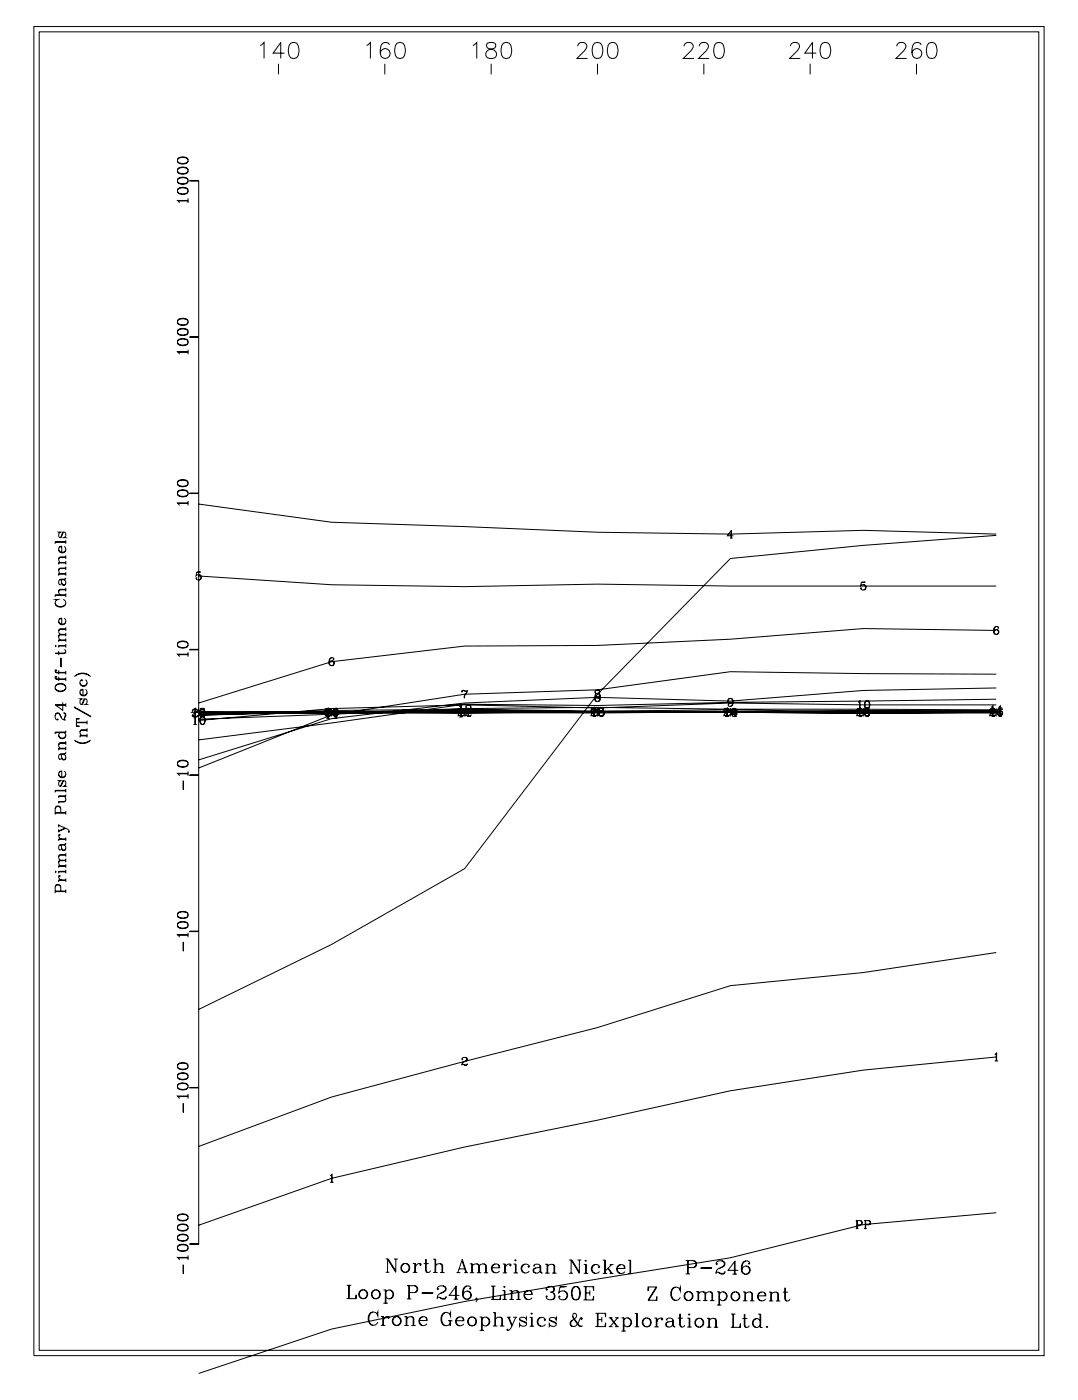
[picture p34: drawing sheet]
<svg xmlns="http://www.w3.org/2000/svg" width="215mm" height="279mm" viewBox="0 0 215 279" stroke-linecap="round" stroke-linejoin="round" font-family="sans-serif">
<g fill="none" stroke="#000" stroke-width=".2">
<path d="M6.8 5.3h201.3v264.9h-201.3zM7.8 6.4h199.2v262.7h-199.2zM51.9 9.1l.7-.6v3.1M55.5 12.7v2.1M56.7 10.6h-2.3l1.6-2.1v3.1M57.9 8.6a1.03 1.03 0 0 1 1.5 .5 2.6 2.6 0 0 1-.3 2.4 1.04 1.04 0 0 1-1.5-.5 2.65 2.65 0 0 1 .3-2.4zM73.1 9.1l.7-.6v3.1M76.7 12.7v2.1M77.6 8.9a.94 .94 0 0 0-1.4-.3 2.47 2.47 0 0 0 0 2.9 .99 .99 0 0 0 1.5-.4 .99 .99 0 0 0-.7-1.4 .99 .99 0 0 0-1.2 .9M79.1 8.6a1.03 1.03 0 0 1 1.5 .5 2.59 2.59 0 0 1-.3 2.4 1.04 1.04 0 0 1-1.5-.5 2.65 2.65 0 0 1 .3-2.4zM94.2 9.1l.8-.6v3.1M97.1 8.6a.64 .64 0 0 0 .3 1.1 1.47 1.47 0 0 1 1.5 .9 .82 .82 0 0 1-.7 1h-.6a.91 .91 0 0 1-.8-.9 .91 .91 0 0 1 .9-.9l.6-.1a.64 .64 0 0 0 .3-1.1l-.4-.1z"/>
<path d="M97.9 12.7v2.1M100.3 8.6a1.03 1.03 0 0 1 1.5 .5 2.6 2.6 0 0 1-.3 2.4 1.04 1.04 0 0 1-1.5-.5 2.65 2.65 0 0 1 .3-2.4zM115.1 9.2a.79 .79 0 0 1 .6-.7h.7a.78 .78 0 0 1 .4 1.2l-1.8 1.9h2.1M118.5 8.6a1.04 1.04 0 0 1 1.5 .5 2.65 2.65 0 0 1-.3 2.4 1.04 1.04 0 0 1-1.5-.5 2.65 2.65 0 0 1 .3-2.4zM119.1 12.7v2.1M121.5 8.6a1.03 1.03 0 0 1 1.5 .5 2.62 2.62 0 0 1-.3 2.4 1.04 1.04 0 0 1-1.5-.5 2.65 2.65 0 0 1 .3-2.4zM136.3 9.2a.79 .79 0 0 1 .6-.7h.6a.78 .78 0 0 1 .5 1.2l-1.8 1.9h2.1M139.4 9.2a.83 .83 0 0 1 .6-.7h.6a.78 .78 0 0 1 .4 1.2l-1.8 1.9h2.1M140.3 12.7v2.1M142.7 8.6a1.03 1.03 0 0 1 1.5 .5 2.6 2.6 0 0 1-.3 2.4 1.04 1.04 0 0 1-1.5-.5 2.65 2.65 0 0 1 .3-2.4zM157.5 9.2a.79 .79 0 0 1 .6-.7h.6a.78 .78 0 0 1 .5 1.2l-1.8 1.9h2.1M161.5 12.7v2.1"/>
<path d="M162.7 10.6h-2.3l1.5-2.1v3.1M163.9 8.6a1.02 1.02 0 0 1 1.5 .5 2.57 2.57 0 0 1-.3 2.4 1.04 1.04 0 0 1-1.5-.5 2.65 2.65 0 0 1 .3-2.4zM178.7 9.2a.79 .79 0 0 1 .6-.7h.6a.78 .78 0 0 1 .5 1.2l-1.8 1.9h2.1M182.7 12.7v2.1M183.6 8.9a.94 .94 0 0 0-1.4-.3 2.47 2.47 0 0 0 0 2.9 .99 .99 0 0 0 1.4-.4 .99 .99 0 0 0-.6-1.4 .99 .99 0 0 0-1.3 .9M185.1 8.6a1.03 1.03 0 0 1 1.5 .5 2.6 2.6 0 0 1-.3 2.4 1.04 1.04 0 0 1-1.5-.5 2.65 2.65 0 0 1 .3-2.4zM35.4 38.1a.96 .96 0 0 0 1.2 .6h.5a.66 .66 0 0 0 .4-.7 .66 .66 0 0 0-.4-.6 1.77 1.77 0 0 0-1.6 .2 .57 .57 0 0 0 .3 .9 1.25 1.25 0 0 0 1.7-.4M35.4 37.9a1.34 1.34 0 0 1 2.1 0M35.4 36.1a1.15 1.15 0 0 0 1.7 .5 .65 .65 0 0 0 .4-.6 .65 .65 0 0 0-.4-.6 1.71 1.71 0 0 0-1.6 .2 .57 .57 0 0 0 .3 .9 1.25 1.25 0 0 0 1.7-.4M35.4 35.9a1.36 1.36 0 0 1 2.1 0M35.4 34.1a.95 .95 0 0 0 1.2 .6l.5-.1a.66 .66 0 0 0 .4-.6 .66 .66 0 0 0-.4-.6 1.79 1.79 0 0 0-1.6 .2 .57 .57 0 0 0 .3 .9 1.25 1.25 0 0 0 1.7-.4M35.4 33.9a1.34 1.34 0 0 1 2.1 0"/>
<path d="M35.4 32.1a1.15 1.15 0 0 0 1.7 .5 .65 .65 0 0 0 .4-.6 .65 .65 0 0 0-.4-.6 1.71 1.71 0 0 0-1.6 .2 .57 .57 0 0 0 .3 .9 1.25 1.25 0 0 0 1.7-.4M35.4 31.9a1.34 1.34 0 0 1 2.1 0M37.5 40h-2.1l.4 .5M37.5 39.5v1M37.8 36l1.7 .1zM38 36h1.6v212h-1.6M35.5 40.1h2M35.4 68.3a1.15 1.15 0 0 0 1.7 .5 .65 .65 0 0 0 .4-.6 .65 .65 0 0 0-.4-.6 1.79 1.79 0 0 0-1.6 .2 .58 .58 0 0 0 .3 .9 1.24 1.24 0 0 0 1.7-.4M35.4 68.1a1.34 1.34 0 0 1 2.1 0M35.4 66.3a.96 .96 0 0 0 1.2 .6l.5-.1a.65 .65 0 0 0 .4-.6 .65 .65 0 0 0-.4-.6 1.71 1.71 0 0 0-1.6 .2 .57 .57 0 0 0 .3 .9 1.25 1.25 0 0 0 1.7-.4M35.4 66.1a1.35 1.35 0 0 1 2.1 0M35.4 64.3a1.15 1.15 0 0 0 1.7 .4 .65 .65 0 0 0 .4-.6 .65 .65 0 0 0-.4-.6 1.79 1.79 0 0 0-1.6 .2 .57 .57 0 0 0 .3 1 1.25 1.25 0 0 0 1.7-.4"/>
<path d="M35.4 64.1a1.34 1.34 0 0 1 2.1 0M35.5 70.2h2M37.5 70.1h-2.1l.4 .5M37.5 69.7v.9M37.8 67.1l1.7 .1zM35.4 98.4a1.15 1.15 0 0 0 1.7 .5 .65 .65 0 0 0 .4-.6 .65 .65 0 0 0-.4-.6 1.71 1.71 0 0 0-1.6 .2 .57 .57 0 0 0 .3 .9 1.25 1.25 0 0 0 1.7-.4M35.4 98.2a1.36 1.36 0 0 1 2.1 0M35.4 96.4a.95 .95 0 0 0 1.2 .6l.5-.1a.66 .66 0 0 0 .4-.6 .66 .66 0 0 0-.4-.6 1.79 1.79 0 0 0-1.6 .2 .57 .57 0 0 0 .3 .9 1.25 1.25 0 0 0 1.7-.4M35.4 96.2a1.34 1.34 0 0 1 2.1 0M37.5 99.8v1M37.8 98.3l1.7 .1zM11 118.7h2.1"/>
<path d="M11 108.1h2.1M11.7 109.6a.75 .75 0 0 0 .7 .5 .75 .75 0 0 0 .7-.5M11.7 114.4h1.4M11.7 112.2h1.4M12.1 115.5l.3 1.1 .4 .1a.64 .64 0 0 0 0-1.2M12.3 116.2a.41 .41 0 0 0 .4 .4 .41 .41 0 0 0 .4-.4M12.3 109l-.5 .1M12.6 119.5a.78 .78 0 0 1 .5 .9 .78 .78 0 0 1-.8 .6 .92 .92 0 0 1-1-.2 .92 .92 0 0 1-.2-1l.2-.2-.3-.1h.6l-.3 .1M12.7 106.1l-.6 1.1h-.2l-.2-.3 .1-.6 .3-.2h-.4l.2 .1M12.8 108.9a.71 .71 0 0 1 .2 1.1 .71 .71 0 0 1-1.1 0 .71 .71 0 0 1 .2-1.1h.2v1.2M12.9 107.1l.2 .1h-.4l.4-.4v-.4l-.2-.3h-.3l-.6 1.1M13.1 117.5h-1.1a.64 .64 0 0 0 0 1.1"/>
<path d="M13.1 117.6h-1.1l-.3 .3M13.1 115.2l-.3 .2h-.7l-.3 .2-.1 .6 .3 .4-.1-.2M13.1 115.1l-.3 .4h-.9M13.1 113.2h-1.1a.64 .64 0 0 0 0 1.1M13.1 113.3h-1.1l-.3 .3M13.1 111h-1.1a.65 .65 0 0 0 0 1.1M13.1 111.1h-1.1l-.3 .3M13.1 107.7v.7M13.1 110.7v.7M13.1 111.8v.7M13.1 112.9v.7M13.1 114v.7"/>
<path d="M13.1 117.2v.7M13.1 118.3v.7M13.1 112.1h-1.4v.4M13.1 114.3h-1.4v.4M13.1 108h-2.1v.4M13.1 118.6h-2.1v.4M35.5 100.3h2M37.5 100.2h-2.1l.4 .6M39.2 114.1l.8-.1h-.8l-.1 .8a.56 .56 0 0 1 .8-.2 .56 .56 0 0 1 0 .8 .56 .56 0 0 1-.8-.2v-.1v.2M39.6 100.5l26.5 3.6 26.5 .9 26.5 1.1 26.5 .4 26.5-.8 26.5 .8M39.6 114.8l26.5 1.8 26.5 .3 26.5-.5 26.5 .4h53M39.7 114.5l.1 .1a.56 .56 0 0 1 .3 .6 .56 .56 0 0 1-.4 .4"/>
<path d="M145.5 107.3h.5M145.7 105.8v1.5M146.2 106.8h-1.2l.8-1.1v1.6M171.7 116.1l.7-.1h-.7l-.2 .8a.57 .57 0 0 1 .9-.2 .57 .57 0 0 1 0 .9 .57 .57 0 0 1-.9-.2l.1-.1v.1M172.1 116.5l.2 .1a.56 .56 0 0 1 .2 .6 .56 .56 0 0 1-.4 .4M198.6 106.7l-26.5 2-26.5 2.6-26.5 27.1-26.5 34.8-26.5 15-26.5 13M11 137.1a1.1 1.1 0 0 0 1.1 .8 1.1 1.1 0 0 0 1-1 1.1 1.1 0 0 0-1.1-.7 1.1 1.1 0 0 0-1 .9 1.22 1.22 0 0 0 2.1 0M11 136.9a1.22 1.22 0 0 1 2.1 0M11 135.1l.3 .2h1.8M11 133.8l.3 .2h1.8M11 128.8h.2l-.1 .1zM11 120.3a1.2 1.2 0 0 0 2.1 0"/>
<path d="M11.1 134.9l.1 .1 .1-.1h-.3l.1 .4 .2 .1h1.8M11.1 133.6h.2l-.1-.1-.2 .1 .1 .4 .2 .1h1.8M11.7 123.9a.74 .74 0 0 0 .7 .5 .74 .74 0 0 0 .7-.5M11.7 129.8v.8M11.7 133.6v.8M11.7 134.9v.8M11.7 128.8h1.4M11.7 127.7h1.4M12.1 131.2l.1 1.7zM12.3 123.3l-.5 .1M12.5 140v1.6l-1.5-1.1h2.1M12.8 129.5a.43 .43 0 0 1 .2 .7l-2 .1"/>
<path d="M12.8 123.2a.71 .71 0 0 1 .2 1.1 .71 .71 0 0 1-1.1 0 .71 .71 0 0 1 .2-1.1h.2v1.2M13.1 130l-.4 .2h-1.7M13.1 126.4h-1.1a.65 .65 0 0 0 0 1.2M13.1 126.5h-1.1l-.3 .3M13.1 125.3h-1.1a.64 .64 0 0 0 0 1.1M13.1 125.4h-1.1l-.3 .3M13.1 125v.7M13.1 126.1v.7M13.1 127.3v.7M13.1 128.4v.7M13.1 133.7v.7M13.1 135v.7"/>
<path d="M13.1 127.6h-1.4v.4M13.1 128.7h-1.4v.4M14.8 134.9a2.18 2.18 0 0 1 3.3 0M15 134.7l.4-.2a2.58 2.58 0 0 1 2.5 .2M15.9 138.1a.74 .74 0 0 0 .7 .5 .74 .74 0 0 0 .7-.5M15.9 136.2a.74 .74 0 0 0 .7 .5 .74 .74 0 0 0 .7-.5M16.5 137.5l-.5 .1M16.9 139.3l-.5 1h-.4a.69 .69 0 0 1 .1-.9l.2-.1h-.4l.2 .1M17 137.4a.71 .71 0 0 1 .2 1.1 .71 .71 0 0 1-1 0 .71 .71 0 0 1 .1-1.1h.2v1.2M17 135.5a.71 .71 0 0 1 .2 1.1 .71 .71 0 0 1-1.1 0 .71 .71 0 0 1 .2-1.1v.2l-.1-.1M35.4 128.6a.96 .96 0 0 0 1.2 .6l.5-.1a.65 .65 0 0 0 .4-.6 .65 .65 0 0 0-.4-.6 1.69 1.69 0 0 0-1.6 .2 .56 .56 0 0 0 .3 .9 1.25 1.25 0 0 0 1.7-.4M35.4 128.4a1.35 1.35 0 0 1 2.1 0"/>
<path d="M35.5 130.5h2M37.5 130.4h-2.1l.4 .5M37.5 130v.9M37.8 129.4l1.7 .1zM66.1 131.1a.95 .95 0 0 0-.1 1.6M66.2 131.7l.4 .5-.1 .3-.3 .2M66.5 131.3v.2l.1-.2a.56 .56 0 0 0-.7-.2 .56 .56 0 0 0-.3 .7v.4a.52 .52 0 0 0 .5 .6 .52 .52 0 0 0 .5-.7 .52 .52 0 0 0-.7-.3l-.3 .4M92.1 137.9l.2-.3 .5 .2 .3-.2-.1 .4a1.27 1.27 0 0 0-.4 1.2M92.1 137.6v.4M92.1 137.7h.3l.4 .1M93 138a1.13 1.13 0 0 0-.5 1.2M118.6 137.9l.1 .1h-.2a.5 .5 0 0 1 .6-.4 .5 .5 0 0 1 .4 .4v.2l-.5 .1"/>
<path d="M118.9 138.2l-.2 .1-.1 .4a.55 .55 0 0 0 .9 0v-.3a.49 .49 0 0 0-.8 0l.1 .4 .1 .1M118.9 138.9l-.4 .3a.52 .52 0 0 0 .7 .6 .52 .52 0 0 0 .3-.8l-.3-.1M118.9 138.9l-.3 .3 .1 .4 .2 .2M119.2 137.6l.3 .2-.1 .4-.2 .1h.2a.44 .44 0 0 1 .2 .5 .44 .44 0 0 1-.4 .4l-.5-.1-.2-.2 .1-.2v.2M119.2 138.2l.3 .2-.1 .4-.2 .1M119.2 138.9l.3 .3v.4l-.3 .2M119.5 138.4v.5l-.3 .3M145.5 139.2l-.4 .5 .1 .3 .3 .2M145.6 139.2a.95 .95 0 0 1 0 1.6M146 139.7a.51 .51 0 0 1-.7 .4 .51 .51 0 0 1-.2-.7 .51 .51 0 0 1 .8-.1 .82 .82 0 0 1 .2 1 .82 .82 0 0 1-.9 .4v-.3v.2M171 140l.4-.3v1.6M171.3 139.8v2.9"/>
<path d="M172.7 139.7a.91 .91 0 0 0 0 1.6h.2a.92 .92 0 0 0 0-1.6h-.2a1.02 1.02 0 0 0 0 1.6M172.9 139.7a1.02 1.02 0 0 1 0 1.6M198.6 124.9a.96 .96 0 0 0-.1 1.6M198.6 125.7l-26.5-.4-26.5 2.1-26.5 1.2-26.5 .2-26.5 3.1-26.5 8.2M198.6 134.4l-26.5-.1-26.5-.4-26.5 3.6-26.5 .9-26.5 4.1-26.5 10.6M198.6 137.1l-26.5 .5-26.5 2.1-26.5-.7-26.5 1.1-26.5 3.1-26.5 8.3M198.6 139.4l-53 .6-26.5 .6-26.5-.2-26.5 3.7-26.5 3.4M198.6 125.5l.4 .4-.1 .3-.3 .3M198.9 125.1v.1l.1-.1a.55 .55 0 0 0-.7-.2 .55 .55 0 0 0-.3 .6v.5a.51 .51 0 0 0 .6 .5 .51 .51 0 0 0 .4-.6 .51 .51 0 0 0-.7-.4l-.2 .4M11 142.6l.1-.2a.47 .47 0 0 1 .7-.1l.4 .7M11 157.6h2.1M11.2 140.6h1.9"/>
<path d="M11.4 143.4l.1-.1v.2a.72 .72 0 0 1-.5-.7 .72 .72 0 0 1 .6-.7l.4 .4a1.05 1.05 0 0 0 1.1 1M11.7 154.4a.74 .74 0 0 0 .7 .5 .74 .74 0 0 0 .7-.5M11.7 146.6a.74 .74 0 0 0 .7 .5 .74 .74 0 0 0 .7-.5M11.7 149.3h1.4M12 146a.67 .67 0 0 0-.1 1 .67 .67 0 0 0 1 0 .67 .67 0 0 0-.1-1M12.1 150.4l.3 1 .4 .1a.64 .64 0 0 0 0-1.1M12.3 153.8l-.5 .1M12.3 151.1a.41 .41 0 0 0 .4 .3 .41 .41 0 0 0 .4-.3M12.6 142.1l.5 .2v.4l-.3 .5M12.7 155.6l-.5 1h-.4a.69 .69 0 0 1 .1-.9l.2-.1h-.4l.2 .1M12.8 158.7a.66 .66 0 0 1 0 1.2h-1.1M12.8 153.7a.71 .71 0 0 1 .2 1.1 .71 .71 0 0 1-1.1 0 .71 .71 0 0 1 .2-1.1h.2v1.2"/>
<path d="M12.8 142.1l.2 .3-.2 .8 .1 .3M12.9 156.6l.2 .1h-.4l.4-.4v-.4l-.2-.3h-.3l-.6 1.1M13.1 159.5l-.3 .2h-1.1v.5M13.1 150.1l-.3 .2-.9 .1-.2 .3v.4l.3 .3-.1-.1M13.1 150l-.1 .3-.2 .1h-.9M13.1 148h-1.1a.65 .65 0 0 0 0 1.2M13.1 148.1h-1.1l-.3 .4M13.1 140.2v.7M13.1 145.6v.4h-2.1M13.1 147.7v.8M13.1 148.9v.7M13.1 157.2v.7"/>
<path d="M13.1 158.3v.4h-1.4M13.1 149.2h-1.4v.4M13.1 158.6h-1.4v.4M13.1 157.5h-2.1v.4M13.1 145.9h-2.1v.4M14.8 147.5a2.17 2.17 0 0 0 3.3 0M14.8 140.9l3.3 1.9zM15 147.7l.4 .2a2.59 2.59 0 0 0 2.5-.2M15.2 143.4l.6-.2h-.6v1.6h.6l-.6-.1M15.2 144.1h2.1M15.2 144h2.1M15.9 146.7h1.4"/>
<path d="M17.1 140.3l.2 .1h-.4l.4-.4v-.4l-.2-.3h-.3l-.6 1.1M17.3 145.5h-1.1a.64 .64 0 0 0 0 1.1M17.3 145.6h-1.1l-.3 .3M17.3 146.6h-1.4v.4M17.3 143.7v.7M17.3 145.2v.7M17.3 146.3v.7M35.4 152.3a.96 .96 0 0 0 1.2 .6l.5-.1a.65 .65 0 0 0 .4-.6 .65 .65 0 0 0-.4-.6 1.71 1.71 0 0 0-1.6 .2 .56 .56 0 0 0 .3 .9 1.25 1.25 0 0 0 1.7-.4M35.4 152.1a1.36 1.36 0 0 1 2.1 0M35.5 154.2h2M36.5 155.7l.1 1.7zM37.5 154.1h-2.1l.4 .5"/>
<path d="M37.5 153.7v.9M37.8 154.4l1.7 .1zM38 142h2.4M38.4 141.6v.2l-.1-.1a.54 .54 0 0 1 .6-.4 .54 .54 0 0 1 .5 .5l-.3 .3a.78 .78 0 0 0-.8 .8M38.5 143.1l.4-.3v1.6M38.5 141.5l.4-.3v1.6M38.5 144.4h.7M38.5 142.8h.7M38.9 141.3v1.5M38.9 142.9v1.5M39 141.3l.2 .2 .1 .3-.6 .4M39.4 142.7l-.3 .1h-.8"/>
<path d="M39.4 142.5l-.2 .4-.7-.2M39.6 142h159l-26.5 .1-26.5-.1-106 .1M39.6 142l26.5 .1 26.5-.4 26.5 .3 79.5-.3-26.5-.1-26.5 .4-26.5-.1-26.5-.4-53 1M39.6 142.1l53-.2 106 .2M39.6 141.2v1.6M40 141.3l.7-.1h-.7l-.2 .7a.57 .57 0 0 1 .9-.1 .57 .57 0 0 1 0 .8 .57 .57 0 0 1-.9-.1l.1-.2v.2M40.3 142.8a.91 .91 0 0 0 0 1.6h.1a.92 .92 0 0 0 0-1.6 .86 .86 0 0 0-.3 1.5l.2 .1M40.3 141.3a.92 .92 0 0 0 0 1.6h.1a.93 .93 0 0 0 0-1.6h-.1a1.03 1.03 0 0 0 0 1.6M40.4 141.7l.4 .5-.1 .4-.3 .2a1.02 1.02 0 0 1 0 1.6M40.4 141.3a1.03 1.03 0 0 1 0 1.6M64.9 141.5l.1 .1h-.2a.54 .54 0 0 1 .6-.4 .54 .54 0 0 1 .5 .4l-.3 .3a.78 .78 0 0 0-.8 .9M65 141.9l.4-.3v1.6"/>
<path d="M65 141.5l.4-.3v1.6M65 143.2h.7M65 142.8h.7M65.3 142h1.6M65.3 141.3v1.9M65.5 141.2l.2 .1 .1 .3-.6 .5M65.9 142.6l-.3 .1-.8-.1M65.9 142.4l-.2 .4-.7-.2M66.1 141.2v1.6M66.6 141.9l.3-.3v1.6M66.6 141.5l.3-.3v1.6l.4-.5-.1-.3-.3-.2M66.6 143.2h.6"/>
<path d="M66.6 142.8h.6M66.8 141.2a.96 .96 0 0 0 0 1.6M66.8 141.3v1.9M67.2 141.4v.2l.1-.2a.56 .56 0 0 0-.7-.2 .56 .56 0 0 0-.3 .7v.4a.52 .52 0 0 0 .6 .6 .52 .52 0 0 0 .4-.7 .52 .52 0 0 0-.7-.3l-.2 .4M91.4 141.5l.1 .1h-.2a.54 .54 0 0 1 .6-.4 .54 .54 0 0 1 .5 .4l-.3 .3a.78 .78 0 0 0-.8 .9M91.5 140.9l.4-.3v1.6M91.5 141.6l.4-.3v1.6M91.5 142.2h.7M91.5 142.9h.7M91.8 142h1.6M91.8 140.6v2.3M92 141.2l.2 .1 .1 .3-.6 .5"/>
<path d="M92.4 142.6l-.3 .1-.8-.1M92.4 142.4l-.2 .4-.7-.2M92.6 141.2v1.6M92.8 141.6l.2-.3 .6 .2 .3-.2-.1 .5-.5 .7v.4M92.8 141.3v.5M92.9 140.9v.1l-.1-.1a.54 .54 0 0 1 .6-.3 .54 .54 0 0 1 .5 .4l-.3 .3a.78 .78 0 0 0-.8 .9M92.9 141.5l.3-.1 .4 .1M92.9 141.5v.1h-.1a.54 .54 0 0 1 .6-.4 .54 .54 0 0 1 .5 .4l-.3 .3a.8 .8 0 0 0-.8 .9M93.5 140.6l.2 .1 .1 .3-.6 .5M93.5 141.2l.2 .1 .1 .3-.6 .5M93.8 141.8a1.13 1.13 0 0 0-.5 1.1M93.9 141.9l-.3 .2-.8-.1"/>
<path d="M93.9 141.8l-.2 .4-.7-.3M93.9 142.6l-.3 .1-.8-.1M93.9 142.4l-.2 .4-.7-.2M117.9 141.5v.1h-.1a.54 .54 0 0 1 .6-.4 .54 .54 0 0 1 .5 .4l-.4 .3a.78 .78 0 0 0-.7 .9M118 141.4l.4-.3v1.6M118 142.7h.7M118.3 142h1.6M118.3 141.1v1.6M118.5 141.2l.2 .1 .1 .3-.6 .5M118.9 142.6l-.3 .1-.8-.1M118.9 142.4l-.2 .4-.7-.2M119.1 141.2v1.6"/>
<path d="M119.4 141.4v.1l-.1-.1 .2-.3a.58 .58 0 0 1 .8 .2l-.1 .4-.4 .1M119.4 141.5v.1l-.1-.1 .2-.2a.59 .59 0 0 1 .8 .1l-.1 .4-.4 .1M119.7 141.1h-.2l-.1 .4a.52 .52 0 0 0 .9 0v-.2a.52 .52 0 0 0-.8-.2 .39 .39 0 0 0 .2 .7M119.7 141.8l-.4 .2a.53 .53 0 0 0 .6 .7 .53 .53 0 0 0 .4-.8l-.3-.1M119.7 141.8l-.3 .2v.4l.3 .3M120 141.8a.38 .38 0 0 0 .1-.7h-.1h.1a.38 .38 0 0 1-.1 .7h.1a.44 .44 0 0 1 .3 .5 .44 .44 0 0 1-.4 .4l-.5-.1-.2-.2 .1-.2v.2M120 141.8l.3 .2-.1 .5-.2 .2 .3-.3-.1-.5M120 141.2l.2 .2v.2l-.2 .3h.1a.44 .44 0 0 1 .3 .5 .44 .44 0 0 1-.4 .4l-.5-.1-.2-.2 .1-.2v.2M120.2 142l.1 .5-.3 .3M144.4 141.5v.1h-.1a.54 .54 0 0 1 .5-.4 .54 .54 0 0 1 .5 .4l-.3 .3a.78 .78 0 0 0-.7 .9M144.5 141.5l.4-.3v1.6M144.5 142.8h.7"/>
<path d="M144.8 142h1.6M144.8 141.3v1.5M145 141.2l.2 .1 .1 .3-.6 .5M145.3 142.6l-.2 .1-.8-.1M145.3 142.4l-.1 .4-.7-.2M145.6 141.2v1.6M146.2 141.2l-.3 .4 .1 .3 .2 .3M146.2 142.8h.6M146.4 141.2a.96 .96 0 0 1-.1 1.6M146.5 141.3v1.5M146.8 141.7a.51 .51 0 0 1-.7 .4 .51 .51 0 0 1-.2-.7 .51 .51 0 0 1 .7-.1 .87 .87 0 0 1 .3 .9 .87 .87 0 0 1-.8 .6l-.2-.2 .1-.2v.2M146.9 142.3h-1.2l.9-1.1v1.6"/>
<path d="M170.9 141.5v.1h-.1a.54 .54 0 0 1 .5-.4 .54 .54 0 0 1 .5 .4l-.3 .3a.78 .78 0 0 0-.7 .9M171 141.4l.4-.3v1.6M171 141.3h.7M171 142.7h.7M171.3 142h1.6M171.5 141.2l.2 .1 .1 .3-.7 .5M171.8 142.6l-.2 .1-.8-.1M171.8 142.4l-.1 .4-.7-.2M172.1 141.2v1.6M172.4 141.1h.8h-.8l-.1 .7a.56 .56 0 0 1 .8-.2 .56 .56 0 0 1 0 .9 .56 .56 0 0 1-.8-.2l.1-.1v.2M172.7 141.2a.92 .92 0 0 0 0 1.6h.2a.93 .93 0 0 0 0-1.6h-.2a1.03 1.03 0 0 0 0 1.6M172.9 141.6l.4 .4-.1 .4-.3 .3"/>
<path d="M172.9 141.2a1.03 1.03 0 0 1 0 1.6M197.3 141.5v.1a.54 .54 0 0 1 .5-.4 .54 .54 0 0 1 .5 .4l-.3 .3a.78 .78 0 0 0-.7 .9M197.5 141l.4-.3v1.6M197.5 141.4l.4-.3v1.6M197.5 142.3h.7M197.5 142.7h.7M197.7 142h1.7M197.8 140.8v1.9M197.9 141.2l.3 .1v.3l-.6 .5M198.3 142.6l-.2 .1-.8-.1M198.3 142.4l-.1 .4-.7-.2M198.6 140.5h-26.5l-26.5-.4-26.5 1-26.5-.6-26.5 .7-26.5 2.4"/>
<path d="M198.6 141.5l-53-.1-26.5-.4-26.5 .2-53 2.2M198.6 141.9h-26.5l-26.5-.4-26.5 .2-26.5-.3-26.5 .2-26.5 1M198.6 141.9l-79.5 .1-26.5-.3-53 .3M198.6 141.9h-53l-26.5 .2-53-.1-26.5 .4M198.6 141.9l-26.5-.2-26.5 .3-26.5-.1-26.5 .2-26.5-.2-26.5 .2M198.6 141.2v1.6M199 141l.4-.3v1.6M199 141.5l.4-.3v1.6M199 142.3h.7M199 142.8h.7M199.3 141.1a.97 .97 0 0 0-.1 1.6M199.3 140.8v2"/>
<path d="M199.4 141.7l.4 .4-.1 .3-.3 .3M199.7 141.3v.1l.1-.1a.5 .5 0 0 0-.5-.2 .5 .5 0 0 0-.4 .3 .81 .81 0 0 0 .3 1.3 .49 .49 0 0 0 .6-.4 .49 .49 0 0 0-.4-.6 .49 .49 0 0 0-.5 .4M11 176.8a.58 .58 0 0 1 .5-.4 .58 .58 0 0 1 .6 .4M11 161.2a.57 .57 0 0 1 .5-.5 .57 .57 0 0 1 .6 .5M11 177.7h2.1M11 177.6h2.1M11 162.1h2.1M11 162h2.1M11.1 173.7v.2l-.1-.1zM11.7 164.5l1.4 .6a.83 .83 0 0 1 .7 .7h-.2l.1-.1M11.7 175.5h1.4M11.7 164.3v.6"/>
<path d="M11.7 165.3v.6M11.7 173.8h1.4M11.7 172.7h1.4M11.7 167.3h1.4M11.8 174.6l.1 .1 .1-.1-.2-.1a.58 .58 0 0 0 0 .6 .58 .58 0 0 0 .5 .3M11.8 166.4h.2l-.2-.1a.58 .58 0 0 0 0 .6 .58 .58 0 0 0 .5 .3M12.1 177.6v-.8a.56 .56 0 0 0-.6-.5 .56 .56 0 0 0-.5 .5v1.2M12.1 168.4l.3 1 .4 .1a.64 .64 0 0 0 0-1.1M12.1 162l-.1-1.1a.56 .56 0 0 0-.6-.2 .56 .56 0 0 0-.4 .5v1.2M12.3 169.1a.42 .42 0 0 0 .4 .3 .42 .42 0 0 0 .4-.3M12.9 165.1l-1.2 .5M13.1 171.5h-1.1a.65 .65 0 0 0 0 1.1"/>
<path d="M13.1 171.6h-1.1l-.3 .3M13.1 170.3h-1.1a.65 .65 0 0 0 0 1.2M13.1 170.5h-1.1l-.3 .2M13.1 168.1l-.3 .2-.9 .1-.2 .3v.4l.3 .3-.1-.1M13.1 168l-.1 .3-.2 .1h-.9M13.1 161.7v.7M13.1 166.9v.7M13.1 170v.7M13.1 171.2v.7M13.1 172.3v.7M13.1 173.4v.7M13.1 175.1v.7"/>
<path d="M13.1 177.3v.7M13.1 175.4h-1.4v.4M13.1 167.2h-1.4v.4M13.1 172.6h-1.4v.4M13.1 173.7h-1.4v.4M13.1 165.1l-1.4 .6M35.4 184.5a1.14 1.14 0 0 0 1.7 .5 .65 .65 0 0 0 .4-.6 .65 .65 0 0 0-.4-.6 1.71 1.71 0 0 0-1.6 .2 .58 .58 0 0 0 .3 .9 1.23 1.23 0 0 0 1.7-.4M35.4 184.3a1.36 1.36 0 0 1 2.1 0M35.4 182.5a.96 .96 0 0 0 1.2 .6l.5-.1a.66 .66 0 0 0 .4-.6 .66 .66 0 0 0-.4-.6 1.77 1.77 0 0 0-1.6 .2 .57 .57 0 0 0 .3 .9 1.25 1.25 0 0 0 1.7-.4M35.4 182.3a1.34 1.34 0 0 1 2.1 0M35.5 186.4h2M36.5 187.8l.1 1.7z"/>
<path d="M37.5 186.3h-2.1l.4 .5M37.5 185.9v.9M37.8 185.6l1.7 .1zM198.6 189.9l-26.5 3.9-26.5 2.7-26.5 8.3-26.5 6.8-26.5 7.1-26.5 9.8M35.4 216.7a1.15 1.15 0 0 0 1.7 .4 .65 .65 0 0 0 .4-.6 .65 .65 0 0 0-.4-.6 1.76 1.76 0 0 0-1.6 .2 .57 .57 0 0 0 .3 1 1.25 1.25 0 0 0 1.7-.4M35.4 216.5a1.34 1.34 0 0 1 2.1 0M35.4 214.6a.96 .96 0 0 0 1.2 .6l.5-.1a.65 .65 0 0 0 .4-.6 .65 .65 0 0 0-.4-.6 1.71 1.71 0 0 0-1.6 .2 .56 .56 0 0 0 .3 .9 1.25 1.25 0 0 0 1.7-.4M35.4 214.4a1.36 1.36 0 0 1 2.1 0M35.4 212.6a1.15 1.15 0 0 0 1.7 .5 .65 .65 0 0 0 .4-.6 .65 .65 0 0 0-.4-.6 1.79 1.79 0 0 0-1.6 .2 .57 .57 0 0 0 .3 .9 1.25 1.25 0 0 0 1.7-.4M35.4 212.4a1.34 1.34 0 0 1 2.1 0M35.5 218.6h2M36.5 220l.1 1.7z"/>
<path d="M37.5 218.5h-2.1l.4 .5M37.5 218.1v.9M37.8 216.7l1.7 .1zM92.1 211.1v.1v-.1a.54 .54 0 0 1 .5-.4 .54 .54 0 0 1 .5 .5l-.3 .3a.79 .79 0 0 0-.7 .8M92.7 210.8l.3 .1v.3l-.6 .5M93.1 212.1l-.2 .2-.8-.1M93.1 212l-.1 .3-.7-.2M198.2 210.2l.4-.3v1.6M198.2 211.5h.7M198.6 210.7l-26.5 2.6-26.5 4.1-26.5 5.9-26.5 5.3-26.5 6.3-26.5 9.3M198.6 210v1.5M65.8 234.4l.4-.3v1.6"/>
<path d="M65.8 235.7h.7M66.1 234.1v1.6M35.4 248.8a.96 .96 0 0 0 1.2 .6l.5-.1a.66 .66 0 0 0 .4-.6 .66 .66 0 0 0-.4-.6 1.79 1.79 0 0 0-1.6 .2 .57 .57 0 0 0 .3 .9 1.25 1.25 0 0 0 1.7-.4M35.4 248.6a1.34 1.34 0 0 1 2.1 0M35.4 246.8a1.14 1.14 0 0 0 1.7 .5 .65 .65 0 0 0 .4-.6 .65 .65 0 0 0-.4-.6 1.71 1.71 0 0 0-1.6 .2 .58 .58 0 0 0 .3 .9 1.23 1.23 0 0 0 1.7-.4M35.4 246.6a1.36 1.36 0 0 1 2.1 0M35.4 244.8a.96 .96 0 0 0 1.2 .6l.5-.1a.66 .66 0 0 0 .4-.6 .66 .66 0 0 0-.4-.6 1.77 1.77 0 0 0-1.6 .2 .57 .57 0 0 0 .3 .9 1.25 1.25 0 0 0 1.7-.4M35.4 244.6a1.34 1.34 0 0 1 2.1 0M35.4 242.8a1.15 1.15 0 0 0 1.7 .5 .65 .65 0 0 0 .4-.6 .65 .65 0 0 0-.4-.6 1.71 1.71 0 0 0-1.6 .2 .57 .57 0 0 0 .3 .9 1.25 1.25 0 0 0 1.7-.4M35.4 242.5a1.36 1.36 0 0 1 2.1 0M35.5 250.7h2M36.5 252.1l.1 1.8z"/>
<path d="M37.5 250.6h-2.1l.4 .5M37.5 250.2v.9M37.8 247.9l1.7 .1zM69.1 258.8h1.9v-.7l-.1 .7M69.1 256.2h.9M69.5 256.2v2.6M69.6 256.2v2.6M72.3 257.1a.89 .89 0 0 0-.7 1.3 .89 .89 0 0 0 1.5 0 .89 .89 0 0 0-.6-1.3 .9 .9 0 0 0-.9 .8 .9 .9 0 0 0 .7 .9M72.5 257.1a.93 .93 0 0 1 .6 .9 .93 .93 0 0 1-.6 .9M74.8 257.1a.9 .9 0 0 0-.6 1.4 .9 .9 0 0 0 1.5 0 .9 .9 0 0 0-.7-1.4 .91 .91 0 0 0-.9 .8 .91 .91 0 0 0 .7 1M75 257.1a.93 .93 0 0 1 .7 .9 .93 .93 0 0 1-.7 .9M76.4 259.8h.9"/>
<path d="M76.4 257.1h.5v2.7M76.8 257.1v2.7M76.9 253.6h.7M76.9 250.9h.5l1.5 2.4M76.9 257.5a.85 .85 0 0 1 1.3-.1 .85 .85 0 0 1 0 1.2 .85 .85 0 0 1-1.3-.1M77.3 250.9l-.1 2.7M77.7 257.1a.92 .92 0 0 1 .6 .9 .92 .92 0 0 1-.6 .9M78.5 250.9h.8M78.9 250.9v2.7l-1.5-2.4M80.7 251.8a.89 .89 0 0 0-.7 1.4 .89 .89 0 0 0 1.5 0 .89 .89 0 0 0-.6-1.4 .91 .91 0 0 0-.9 .8 .91 .91 0 0 0 .6 1M80.9 251.8a.93 .93 0 0 1 .6 .9 .93 .93 0 0 1-.6 .9M81.1 258.9h.9"/>
<path d="M81.1 256.3h1.5a.69 .69 0 0 1 .7 .7 .69 .69 0 0 1-.7 .6h-1M81.5 256.3v2.6M81.6 256.3v2.6M82.3 253.6h.9M82.3 251.8h.5v1.8M82.6 256.3a.72 .72 0 0 1 .5 .7 .72 .72 0 0 1-.5 .6M82.7 251.8v1.8M83.8 252l-.1 .1 .1 .1 .1-.2a.72 .72 0 0 0-.7-.1 .72 .72 0 0 0-.4 .7M84.1 257.7h2.2v.1h-2.2zM84.4 251.9h1M84.8 251v2.1l.1 .4a.54 .54 0 0 0 .9-.2M84.9 251v2.1l.3 .5"/>
<path d="M86.3 253.6h.9M86.3 251h.5v2.6M86.7 251v2.6M86.8 252.2a.82 .82 0 0 1 1.4 .1v1.3M87.3 256.8l.1 .1-.1 .1-.1-.1a.9 .9 0 0 1 .9-.6 .9 .9 0 0 1 .8 .8 2.15 2.15 0 0 1-1.4 .8l-.2 .3-.2 .7M87.7 253.6h.9M87.7 251.9l.4 .4v1.3M88.3 256.3a.64 .64 0 0 1 .4 1l-.9 .5M88.9 258.6l-.4 .2-1-.2-.4 .1M88.9 258.3l-.2 .6h-.6l-.6-.3M90.4 259h.9M90.8 256.6v2.4"/>
<path d="M91 253.7h.7M91.2 253.7l.9-2.7 .9 2.7M91.5 252.9h1.1M91.6 258.2h-2.1l1.4-1.9v2.7M92.1 251.4l.8 2.3M92.5 253.7h.8M93.1 256.3a1.61 1.61 0 0 0-.4 2.5l.2 .2M93.2 257.3a.84 .84 0 0 1 .6 .9 .84 .84 0 0 1-.6 .8M93.6 253.7h.9M93.6 251.9h.5v1.8M93.7 256.7l-.1 .1 .1 .1 .1-.2a.84 .84 0 0 0-.8-.4 .84 .84 0 0 0-.7 .6 1.36 1.36 0 0 0 .6 2.1 .83 .83 0 0 0 1-.7 .83 .83 0 0 0-.6-1 .83 .83 0 0 0-1 .8M94 251.9v1.8"/>
<path d="M94.1 252.3a.83 .83 0 0 1 1.4 0v1.4M95 259l-.2-.2 .2-.1 .1 .4-.3 .4M95 253.7h.9M95 251.9l.4 .4v1.4M95.5 252.3a.82 .82 0 0 1 1.4 0v1.4M96.4 253.7h.9M96.4 251.9l.4 .4v1.4M97.9 259h1.8l.1-.8-.2 .8M97.9 256.3h.9M98.1 252.7h1.5a.87 .87 0 0 0-1.4-.6 .87 .87 0 0 0 .1 1.5 .97 .97 0 0 0 1.3-.3M98.3 256.3l-.1 2.7M98.4 256.3v2.7"/>
<path d="M98.7 251.9a.93 .93 0 0 0-.7 .9 .93 .93 0 0 0 .7 .9M99.3 252.1l.1 .6M100.1 259h.9M100.1 257.2h.5v1.8M100.2 253.7h.9M100.2 251.9h.5v1.8M100.4 256.5l.1-.1 .2 .1-.2 .1zM100.5 257.2v1.8M100.6 251.9v1.8M101.5 259h.9M101.5 257.2h.5v1.8M101.7 252.1l-.1 .1 .1 .1 .1-.2a.73 .73 0 0 0-.7-.1 .73 .73 0 0 0-.4 .7"/>
<path d="M101.9 257.2v1.8M102 257.6a.83 .83 0 0 1 1.4 0v1.4M102.3 253.7h.9M102.3 252h.6l-.1 1.7M102.6 251.2l.1-.1 .2 .1-.2 .1zM102.7 252v1.7M102.9 259h.9M102.9 257.3l.4 .3v1.4M104.5 258h1.6a.87 .87 0 0 0-1.4-.6 .87 .87 0 0 0 .1 1.5 .96 .96 0 0 0 1.3-.2M104.6 252a.93 .93 0 0 0-.6 .8 .93 .93 0 0 0 .6 .9M105.2 257.3a.93 .93 0 0 0-.7 .8 .93 .93 0 0 0 .7 .9M105.4 252.3l-.2 .2 .2 .1 .1-.1a.89 .89 0 0 0-1.3-.3 .89 .89 0 0 0 0 1.4 .89 .89 0 0 0 1.3-.2"/>
<path d="M105.8 257.4l.1 .6M106.5 252.2l-.1 .1 .4-.3h.5l.3 .2 .2 .3v.9l.2 .3M106.8 252.7a.53 .53 0 0 0-.4 .5 .53 .53 0 0 0 .4 .5M107.6 252.2v1.2l.2 .2 .3 .1M107.6 252.5l-1.2 .4-.2 .5a.8 .8 0 0 0 1.4 0M108.6 253.8h.9M108.6 252h.6l-.1 1.8M109 256.9l.1 .1-.1 .2-.2-.3 .2-.2a1.02 1.02 0 0 1 1.5 .1l-.1 .6-.8 .1M109 252v1.8M109.2 252.4a.83 .83 0 0 1 1.3 0v1.4M110 256.4l.2 .1 .2 .7-.4 .3a.77 .77 0 0 1 .6 .8 .77 .77 0 0 1-.6 .8l-.9-.2-.3-.3 .2-.3 .1 .1-.1 .2M110 253.8h.9"/>
<path d="M110 252l.4 .4v1.4M110.4 257.8a.81 .81 0 0 1-.4 1.3M111.6 256.5l1.3-.1h-1.3l-.2 1.3a.96 .96 0 0 1 1.3-.3 .96 .96 0 0 1 .2 1.4 .96 .96 0 0 1-1.4 0l-.1-.4 .1-.1 .1 .1-.1 .2M112.4 257.3a.93 .93 0 0 1 .6 .9 .93 .93 0 0 1-.6 .9M113.4 253.8h.8M113.4 251.1h.6l1.5 2.4M113.8 251.1v2.7M114.6 256.4a1.22 1.22 0 0 0-.7 1.5l.1 .7a.82 .82 0 0 0 .8 .5 .82 .82 0 0 0 .7-.5 2.22 2.22 0 0 0-.2-2 .73 .73 0 0 0-1.2 .3 1.58 1.58 0 0 0 .5 2.2M114.9 256.4l.3 .2a2.06 2.06 0 0 1-.1 2.4l-.2 .1M115.1 251.1h.7M115.5 251.1v2.7l-1.5-2.4M116.3 259.1h2v-.8l-.1 .8"/>
<path d="M116.3 256.5h2v.7l-.1-.7M116.3 253.8h.9M116.4 252h.5l-.1 1.8M116.7 256.5l-.1 2.6M116.7 252v1.8M116.7 251.2l.2 .1-.2 .1-.1-.1zM116.8 257.7h.7M116.8 256.5v2.6M117.5 257.2v1M118.6 252a.93 .93 0 0 0-.6 .9 .93 .93 0 0 0 .6 .9M119.4 252.4l-.2 .2 .2 .1 .1-.1a.89 .89 0 0 0-1.3-.3 .89 .89 0 0 0-.1 1.4 .89 .89 0 0 0 1.4-.3M120.1 253.8h.9"/>
<path d="M120.1 251.2h.5v2.6M120.5 251.2v2.6M121.1 252.8l.8 1M121.3 252.8l.7 1M121.5 253.8h.8M121.5 252.1h.8M121.9 252.1l-1.3 1.2M123 252.8h1.5a.87 .87 0 0 0-1.3-.6 .87 .87 0 0 0 .1 1.5 .94 .94 0 0 0 1.2-.2M123.7 252.1a.93 .93 0 0 0-.7 .9 .93 .93 0 0 0 .7 .8M124.3 252.2l.1 .6M125.2 253.8l.9 .1M125.2 251.2h.5v2.7"/>
<path d="M125.6 251.2v2.6M129.3 256.5l-.1 .8v-.8h1.7l-1.6 2.7M130.8 256.5l-1.7 2.7h1.8v-.8l-.1 .8M134.6 256.5a1.5 1.5 0 0 0 0 2.7M135.5 256.9l.1 .4v-.7l-.1 .3a.99 .99 0 0 0-1.2-.3 .99 .99 0 0 0-.6 1 1.17 1.17 0 0 0 .2 1.2 1.17 1.17 0 0 0 1.3 .3l.4-.5M136.6 253.9h.9M136.7 251.3h1.5a.69 .69 0 0 1 .6 .7 .69 .69 0 0 1-.6 .7h-1M137 251.3v2.6M137.1 257.4a.9 .9 0 0 0-.6 1.4 .9 .9 0 0 0 1.5 0 .9 .9 0 0 0-.6-1.4 .91 .91 0 0 0-.9 .8 .91 .91 0 0 0 .6 1M137.2 251.3v2.6M137.4 257.4a.93 .93 0 0 1 .6 .9 .93 .93 0 0 1-.7 .9M138.2 251.3a.72 .72 0 0 1 .5 .7 .72 .72 0 0 1-.5 .7"/>
<path d="M138.7 259.2h.9M138.7 257.5h.5v1.7M139.1 257.5v1.7M139.2 257.8a.82 .82 0 0 1 1.4 0v1.4M139.7 252.7h2.1v.1h-2.1zM140.1 259.2h.9M140.1 257.5l.4 .3v1.4M140.6 257.8a.83 .83 0 0 1 1.4 0v1.4M141.5 259.2h.9M141.5 257.5l.4 .3v1.4M142.8 251.8l.2 .1-.2 .2-.1-.2a.9 .9 0 0 1 1-.6 .9 .9 0 0 1 .8 .8 2.25 2.25 0 0 1-1.4 .8l-.3 .3-.1 .8M142.9 257.5h.5v2.6"/>
<path d="M143.3 257.5v2.6M143.4 257.9a.85 .85 0 0 1 1.3-.2 .85 .85 0 0 1-.1 1.3 .85 .85 0 0 1-1.2-.1M143.9 251.3a.64 .64 0 0 1 .3 1l-.9 .5M144.2 257.5a.93 .93 0 0 1 .6 .9 .93 .93 0 0 1-.6 .8M144.5 253.6l-.4 .2-1-.2-.4 .1M144.5 253.3l-.3 .7h-.5l-.6-.4M146 254h.9M146.4 251.6v2.4M146.4 257.5a.89 .89 0 0 0-.6 1.4 .89 .89 0 0 0 1.5 0 .89 .89 0 0 0-.6-1.4 .9 .9 0 0 0-.9 .8 .9 .9 0 0 0 .6 1M146.7 257.5a.93 .93 0 0 1 .6 .9 .93 .93 0 0 1-.6 .9M147.1 253.2h-2l1.4-1.9v2.7M148.1 259.3h.8"/>
<path d="M148.1 257.5h.5v1.8M148.4 257.5v1.8M148.6 257.9a.82 .82 0 0 1 1.4 0v1.4M148.7 251.3a1.6 1.6 0 0 0-.4 2.6l.2 .1M148.8 252.3a.85 .85 0 0 1 .6 .9 .85 .85 0 0 1-.6 .8M149.3 251.7l-.1 .1 .1 .2 .1-.3a.92 .92 0 0 0-1.1-.3 .92 .92 0 0 0-.5 1.1v.7a.87 .87 0 0 0 .8 .9 .87 .87 0 0 0 .9-.9 .87 .87 0 0 0-.9-.9l-.6 .4-.1 .4M149.5 259.3h.8M149.5 257.5l.3 .4v1.4M151.1 258.3h1.5a.87 .87 0 0 0-1.3-.6 .87 .87 0 0 0 0 1.5 .96 .96 0 0 0 1.3-.3M151.7 257.5a.92 .92 0 0 0-.6 .9 .92 .92 0 0 0 .6 .9M152.4 257.7l.1 .6M153.2 259.3h.9"/>
<path d="M153.3 257.5h.4v1.8M153.6 257.5v1.8M153.7 257.9a.83 .83 0 0 1 1.4 0v1.4M154.6 259.3h.9M154.6 257.5l.4 .4v1.4M156 257.6h1M156.4 256.7v2.1l.1 .4a.54 .54 0 0 0 .9-.2M156.5 256.7v2.1l.3 .5M170.5 243.3h1l.3 .3a.43 .43 0 0 1-.3 .5h-.6M170.5 244.9h.6M170.8 243.3v1.6M170.9 243.3v1.6"/>
<path d="M171.5 243.3l.3 .3-.1 .4-.2 .1M172.2 243.3h.9a.42 .42 0 0 1 .4 .4 .42 .42 0 0 1-.4 .4h-.6M172.2 244.9h.5M172.4 243.3v1.6M172.5 243.3v1.6M173.1 243.3l.3 .3-.1 .4-.2 .1M198.6 241.7l-26.5 2.4-26.5 6.6-26.5 4.2-26.5 4.5-26.5 5.5-26.5 8.9M74.3 261.5a1.51 1.51 0 0 0 0 2.7M75.2 261.9l.1 .4v-.8l-.1 .4a.98 .98 0 0 0-1.1-.3 .98 .98 0 0 0-.7 .9 1.16 1.16 0 0 0 .2 1.3 1.16 1.16 0 0 0 1.3 .2l.4-.5M75.9 264.2h.9M75.9 262.4h.5v1.8M76.3 262.4v1.8"/>
<path d="M77.4 262.5l-.1 .2 .1 .1 .2-.3a.73 .73 0 0 0-.8 0 .73 .73 0 0 0-.4 .7M78.9 262.4a.9 .9 0 0 0-.6 1.4 .9 .9 0 0 0 1.5 0 .9 .9 0 0 0-.6-1.4 .91 .91 0 0 0-.9 .8 .91 .91 0 0 0 .6 1M79.2 262.4a.93 .93 0 0 1 .6 .9 .93 .93 0 0 1-.6 .9M80.6 264.2h.9M80.6 262.4h.5v1.8M81 262.4v1.8M81.1 262.8a.83 .83 0 0 1 1.4 0v1.4M82 264.2h.8M82 262.4l.3 .4v1.4M83.6 263.2h1.5a.87 .87 0 0 0-1.3-.6 .87 .87 0 0 0 .1 1.5 .95 .95 0 0 0 1.2-.3M84.2 262.4a.93 .93 0 0 0-.6 .9 .93 .93 0 0 0 .6 .9M84.9 262.6l.1 .6"/>
<path d="M88.8 261.6a1.5 1.5 0 0 0 0 2.6M89.3 263.2h.9M89.7 263.2v1.1M89.7 262l.1 .4v-.8l-.1 .4a.99 .99 0 0 0-1.1-.4 .99 .99 0 0 0-.7 1 1.16 1.16 0 0 0 .2 1.3 1.16 1.16 0 0 0 1.3 .2l.3-.2M89.8 263.2v1.1M90.9 263.2l1.5 .1a.87 .87 0 0 0-1.3-.7 .87 .87 0 0 0 .1 1.5 .94 .94 0 0 0 1.2-.2M91.6 262.5a.93 .93 0 0 0-.7 .9 .93 .93 0 0 0 .6 .9M92.2 262.6l.1 .7M94 262.5a.89 .89 0 0 0-.7 1.4 .89 .89 0 0 0 1.5 0 .89 .89 0 0 0-.6-1.4 .91 .91 0 0 0-.9 .8 .91 .91 0 0 0 .7 1M94.2 262.5a.93 .93 0 0 1 .6 .9 .93 .93 0 0 1-.6 .9M95.6 265.2h.9M95.6 262.5h.5v2.7"/>
<path d="M96 262.5v2.7M96.1 262.9a.84 .84 0 0 1 1.2-.1 .84 .84 0 0 1 0 1.2 .84 .84 0 0 1-1.2-.1M96.9 262.5a.93 .93 0 0 1 .6 .9 .93 .93 0 0 1-.7 .9M98.2 264.3h.9M98.3 261.6h.5l-.1 2.7M98.6 261.6v2.7M98.8 262.9a.82 .82 0 0 1 1.3 0v1.4M99.6 264.3h.9M99.6 262.5l.4 .4v1.4M101 262.5h.8M101.3 262.5l.7 1.8M101.4 262.5l.6 1.6"/>
<path d="M102.3 262.6h.7M102.8 262.6l-.8 1.7a1.03 1.03 0 0 1-.9 .9l-.1-.1 .1-.2 .2 .2M103.5 262.9l1.4 .8v.4l-.4 .2-.7-.1-.3-.4v.5l.2-.2M104.8 262.8l.1-.2v.5l-.5-.5h-.5l-.4 .2v.3l1.4 .7M105.6 264.3h.8M105.6 262.6h.5v1.7M105.8 261.8l.1-.1 .2 .1-.2 .1zM105.9 262.6v1.7M107.8 262.6a.93 .93 0 0 0-.6 .9 .93 .93 0 0 0 .6 .8M108.6 263l-.1 .1 .1 .1 .1-.1a.89 .89 0 0 0-1.3-.2 .89 .89 0 0 0 0 1.3 .89 .89 0 0 0 1.3-.2M109.5 263l1.4 .7v.4l-.4 .3h-.5l-.5-.6v.6l.1-.3M110.7 262.9l.2-.3v.5l-.3-.4a.85 .85 0 0 0-1.1 .1l.1 .4 1.3 .7"/>
<path d="M114.1 263.1a.71 .71 0 0 0 0 1.3M114.1 262.4l1.2 1.6 .5 .4M115.9 262.8l-.1 .1 .1 .1 .1-.1-.1-.3-.4 .4a1.51 1.51 0 0 1-1.4 1.4l-.3-.1-.2-.7 .2-.2 .7-.5a.67 .67 0 0 0 .3-1l-.3-.2-.2 .2a.97 .97 0 0 0 .2 1.2l.9 1.2 .5 .1 .1-.3M118.7 264.4h2v-.7l-.1 .7M118.7 261.8h2v.7l-.1-.7M119.1 261.8v2.6M119.2 263h.7M119.2 261.8v2.6M119.9 262.5v1M121.3 264.4h.8M121.3 262.7h.8M121.6 262.7l1.4 1.7"/>
<path d="M121.7 262.7l1.4 1.7M122.6 264.4h.7M122.6 262.7h.7M123.1 262.7l-1.5 1.7M123.8 265.3h.9M123.9 262.7h.5l-.1 2.6M124.2 262.7v2.6M124.4 263.1a.85 .85 0 0 1 1.2-.2 .85 .85 0 0 1 0 1.3 .85 .85 0 0 1-1.2-.1M125.1 262.7a.93 .93 0 0 1 .6 .9 .93 .93 0 0 1-.6 .8M126.5 264.5h.9M126.5 261.8h.5v2.7M126.9 261.8v2.7"/>
<path d="M128.8 262.7a.89 .89 0 0 0-.6 1.4 .89 .89 0 0 0 1.4 0 .89 .89 0 0 0-.6-1.4 .9 .9 0 0 0-.9 .8 .9 .9 0 0 0 .7 1M129 262.7a.93 .93 0 0 1 .7 .9 .93 .93 0 0 1-.7 .9M130.4 264.5h.9M130.4 262.7h.5v1.8M130.8 262.7v1.8M131.9 262.8l-.1 .2 .1 .1 .2-.3a.73 .73 0 0 0-.8 0 .73 .73 0 0 0-.4 .7M132.9 263l-.1 .1v-.1a.85 .85 0 0 1 1.1-.1l.3 .3v.9l.2 .4M133.2 263.5a.53 .53 0 0 0-.4 .5 .53 .53 0 0 0 .4 .5M134.1 263v1.1l.1 .3 .4 .1M134.1 263.2l-1.3 .4-.1 .5a.79 .79 0 0 0 1.4 0M135.1 262.7h1M135.5 261.9l-.1 2.1 .2 .4a.54 .54 0 0 0 .9-.3"/>
<path d="M135.6 261.9v2.1l.2 .5M137 264.5h.8M137 262.7h.5v1.8M137.4 261.9l.1 .1-.1 .1-.2-.1zM137.4 262.7l-.1 1.8M139.2 262.8a.9 .9 0 0 0-.6 1.3 .9 .9 0 0 0 1.5 0 .9 .9 0 0 0-.6-1.3 .91 .91 0 0 0-.9 .7 .91 .91 0 0 0 .6 1M139.5 262.8a.93 .93 0 0 1 .6 .8 .93 .93 0 0 1-.6 .9M140.9 264.5h.9M140.9 262.8h.5v1.7M141.3 262.8v1.7M141.4 263.1a.81 .81 0 0 1 1.4 .1v1.3M142.3 264.5h.8"/>
<path d="M142.3 262.8l.3 .4v1.3M142.9 260.1h.9M145.7 264.6h1.9v-.8l-.2 .8M145.7 261.9h.9M146.1 261.9l-.1 2.7M146.2 261.9v2.7M148 262.8h1M148.3 261.9v2.2l.1 .4a.54 .54 0 0 0 .9-.3M148.5 261.9l-.1 2.2 .3 .5M150.7 262.8a.93 .93 0 0 0-.6 .9 .93 .93 0 0 0 .6 .9M151.1 261.9h.5v2.7M151.5 263.2a.84 .84 0 0 0-1.3-.1 .84 .84 0 0 0 0 1.2 .84 .84 0 0 0 1.3-.1"/>
<path d="M151.5 261.9v2.7h.5M152.9 264.3l.1 .2-.1 .1-.2-.1z"/>
</g>
</svg>
